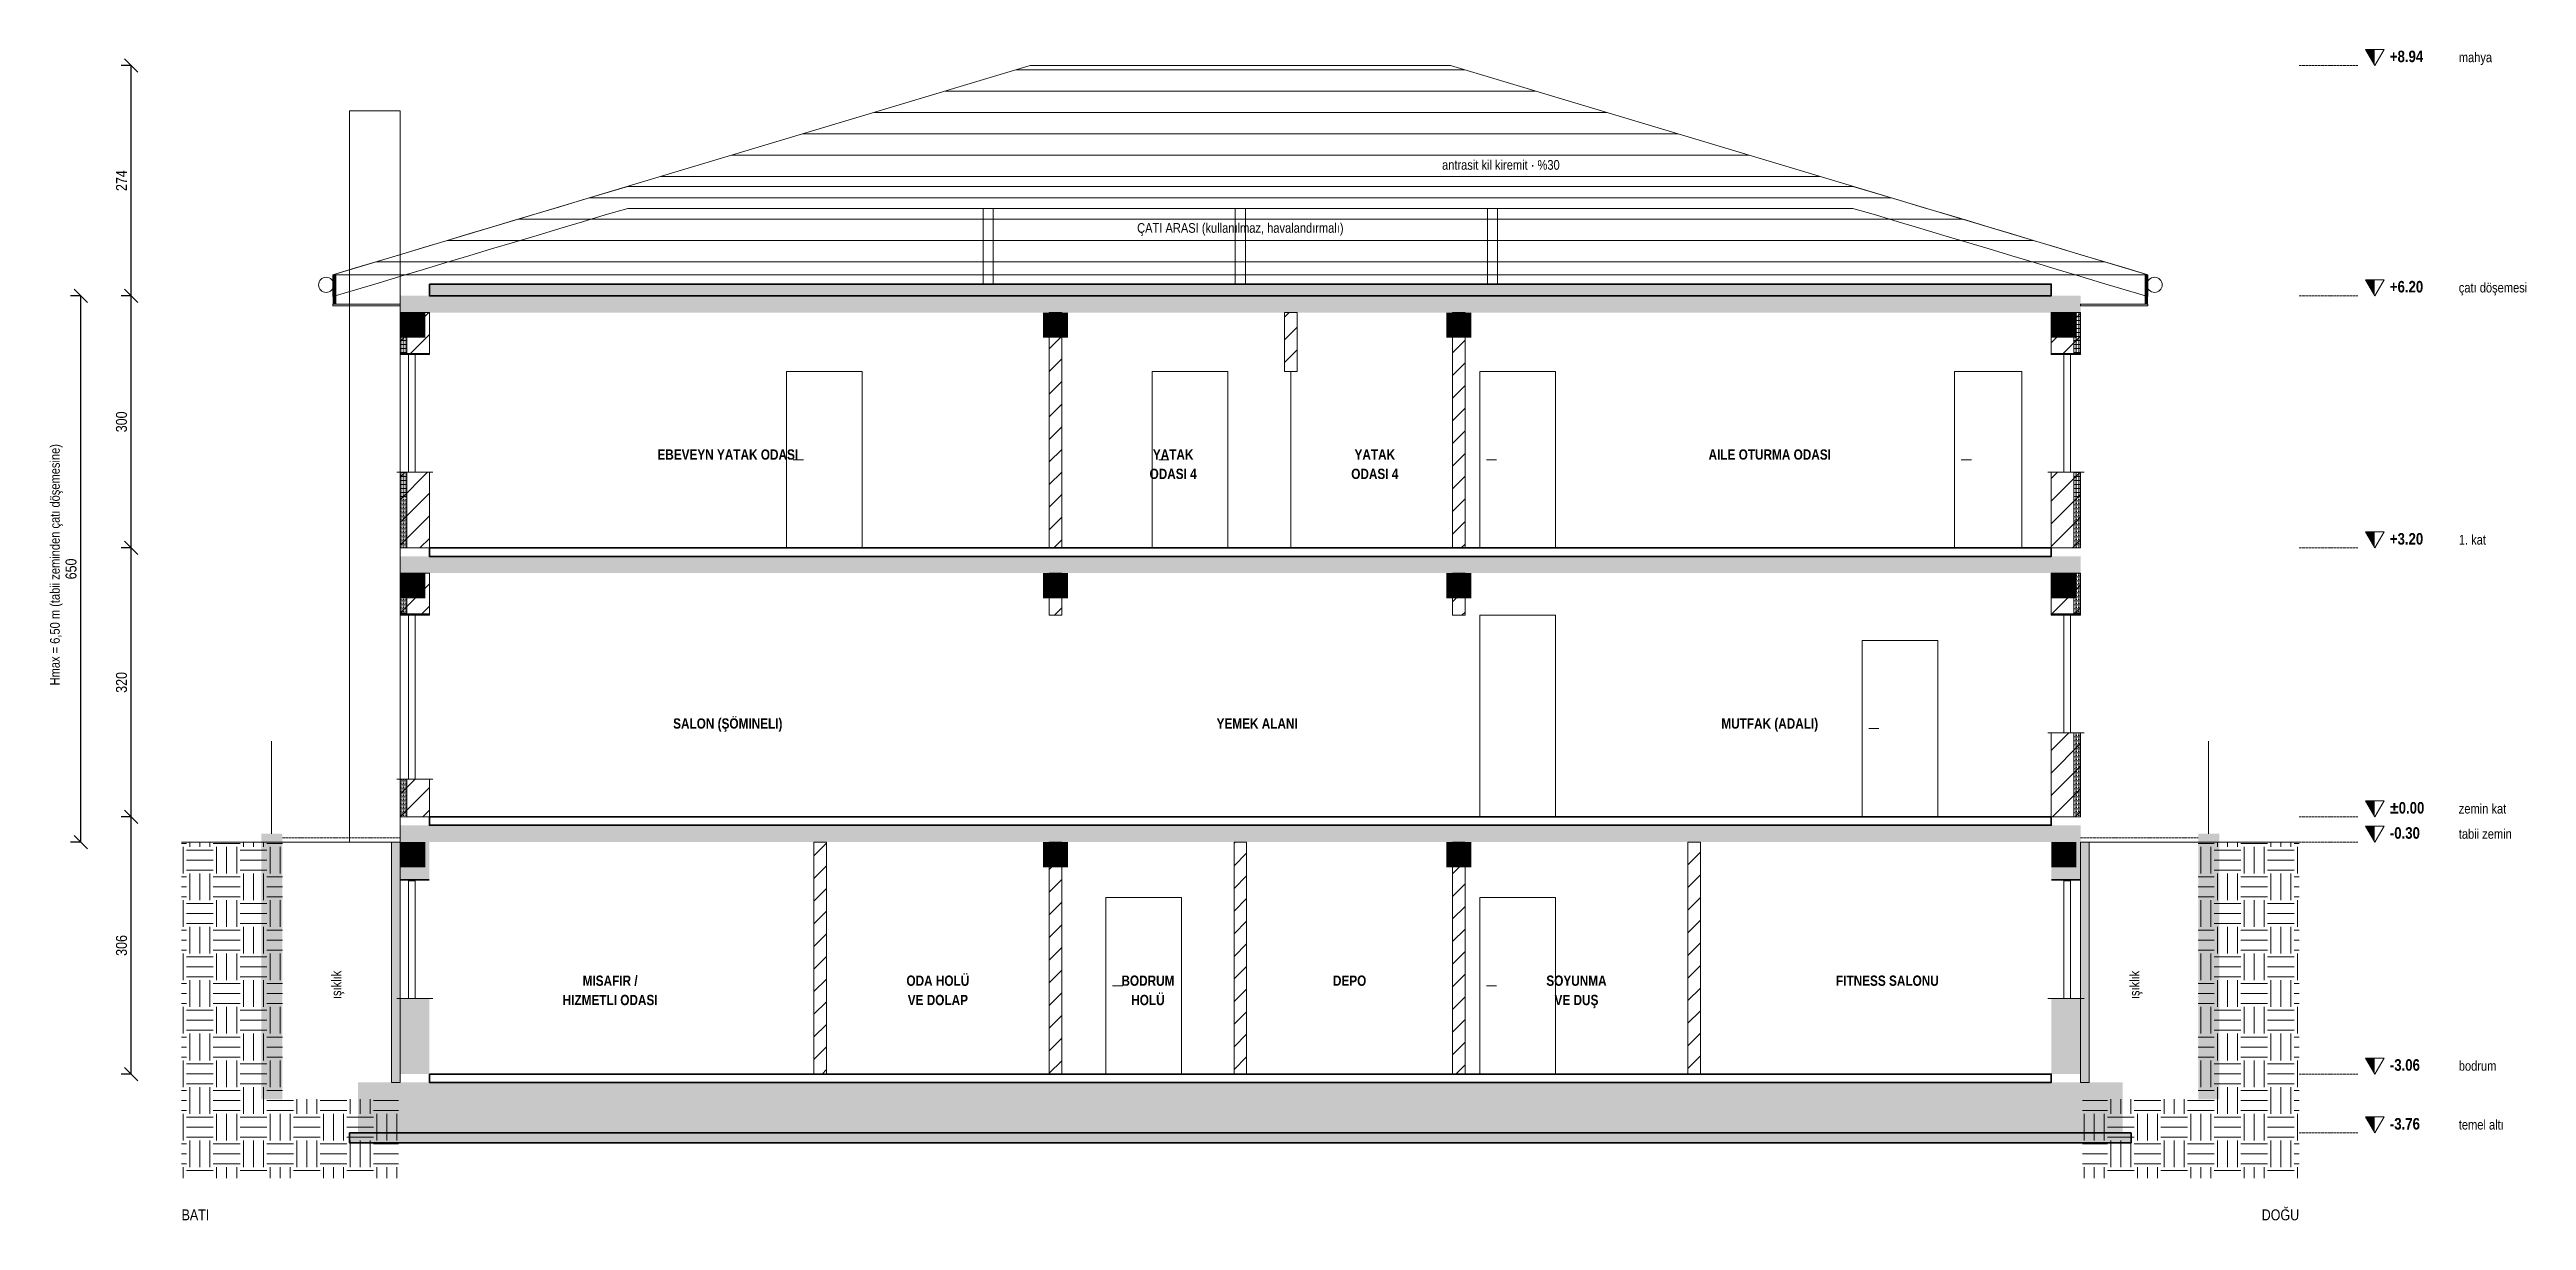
# Model space of a CAD drawing. Header units: centimetres. Extents: x -417 to 2531, y -480 to 913.
import ezdxf
from ezdxf.enums import TextEntityAlignment as Align

# ---------------------------------------------------------------- set-up
doc = ezdxf.new("R2010")
doc.units = ezdxf.units.CM
doc.header["$LTSCALE"] = 0.25
doc.linetypes.add('ACAD_ISO02W100', pattern=[15, 12, -3])
for name, color, linetype, lineweight in [('M-BACA-TUGLA', 116, 'Continuous', 9), ('M-CKAP-KIREMIT', 66, 'Continuous', 9), ('M-CKAP-KIREMIT-2', 66, 'Continuous', 9), ('M-CKAP-KIREMIT-2-T', 8, 'Continuous', 5), ('M-CKAP-KIREMIT-T', 8, 'Continuous', 5), ('M-CTAS-AHSAP', 234, 'Continuous', 20), ('M-CVRE-ZEMIN', 45, 'Continuous', 18), ('M-CVRE-ZEMIN-T', 8, 'Continuous', 5), ('M-DUVA-GAZBETON', 64, 'Continuous', 20), ('M-DUVA-GAZBETON-T', 8, 'Continuous', 5), ('M-GOST-DISOLCU', 40, 'Continuous', 9), ('M-GOST-KESITKOT', 46, 'Continuous', 9), ('M-GOST-MAHALPOZ', 7, 'Continuous', 9), ('M-GOST-YAZI', 2, 'Continuous', 9), ('M-ISIK-GALVANIZ', 150, 'Continuous', 9), ('M-ISIK-GALVANIZ-T', 8, 'Continuous', 5), ('M-ISYA-TASYUNU-T', 8, 'Continuous', 5), ('M-KORK-CAM', 100, 'Continuous', 9), ('M-PNKS-ALUMINYUM', 171, 'Continuous', 9), ('M-PNKS-ALUMINYUM-2', 171, 'Continuous', 9), ('M-TASI-BETONARME', 5, 'Continuous', 35), ('M-TASI-BETONARME-T', 250, 'Continuous', 5)]:
    doc.layers.add(name, color=color, linetype=linetype, lineweight=lineweight)
doc.styles.add('YAZI', font='arialn.ttf')
doc.styles.add('YAZI-KALIN', font='arialnb.ttf')
doc.dimstyles.new('MIMARI-1-100', dxfattribs={"dimscale": 10, "dimtxt": 1.296, "dimasz": 2.5, "dimexe": 1.2, "dimexo": 0, "dimgap": 0.5, "dimtad": 1, "dimdec": 0, "dimtxsty": 'YAZI', "dimtsz": 0.8, "dimcen": 2.5, "dimclrd": 256, "dimclre": 256, "dimclrt": 256, "dimazin": 3, "dimtfac": 1, "dimtmove": 0, "dimatfit": 3})

msp = doc.modelspace()

# ---------------------------------------------------------------- texts
at = {"layer": 'M-GOST-KESITKOT'}
for s, height, style, p in [('+8.94', 13.68, 'YAZI-KALIN', (2368, 898)), ('mahya', 11.52, 'YAZI', (2450, 898)), ('+6.20', 13.68, 'YAZI-KALIN', (2368, 624)), ('çatı döşemesi', 11.52, 'YAZI', (2450, 624)), ('+3.20', 13.68, 'YAZI-KALIN', (2368, 324)), ('1. kat', 11.52, 'YAZI', (2450, 324)), ('%%p0.00', 13.68, 'YAZI-KALIN', (2368, 4)), ('zemin kat', 11.52, 'YAZI', (2450, 4)), ('-0.30', 13.68, 'YAZI-KALIN', (2368, -26)), ('tabii zemin', 11.52, 'YAZI', (2450, -26)), ('-3.06', 13.68, 'YAZI-KALIN', (2368, -302)), ('bodrum', 11.52, 'YAZI', (2450, -302)), ('-3.76', 13.68, 'YAZI-KALIN', (2368, -372)), ('temel altı', 11.52, 'YAZI', (2450, -372))]:
    msp.add_text(s, height=height, dxfattribs=dict(at, style=style)).set_placement(p)
at = {"layer": 'M-GOST-KESITKOT', "style": 'YAZI'}
msp.add_text('Hmax = 6,50 m (tabii zeminden çatı döşemesine)', height=11.52, rotation=90, dxfattribs=at).set_placement((-405, 300), align=Align.CENTER)
at = {"layer": 'M-GOST-MAHALPOZ', "style": 'YAZI-KALIN'}
for s, p in [('EBEVEYN YATAK ODASI', (390, 425)), ('ODASI 4', (920, 402)), ('YATAK', (920, 425)), ('ODASI 4', (1160, 402)), ('YATAK', (1160, 425)), ('AILE OTURMA ODASI', (1630, 425)), ('SALON (ŞÖMINELI)', (390, 105)), ('YEMEK ALANI', (1020, 105)), ('MUTFAK (ADALI)', (1630, 105)), ('MISAFIR /', (250, -201)), ('ODA HOLÜ', (640, -201)), ('BODRUM', (890, -201)), ('DEPO', (1130, -201)), ('SOYUNMA', (1400, -201)), ('FITNESS SALONU', (1770, -201)), ('HIZMETLI ODASI', (250, -224)), ('VE DOLAP', (640, -224)), ('HOLÜ', (890, -224)), ('VE DUŞ', (1400, -224))]:
    msp.add_text(s, height=12.24, dxfattribs=at).set_placement(p, align=Align.CENTER)
at = {"layer": 'M-GOST-YAZI', "style": 'YAZI'}
for s, height, p in [('antrasit kil kiremit · %30', 11.52, (1240, 770)), ('BATI', 12.96, (-260, -480))]:
    msp.add_text(s, height=height, dxfattribs=at).set_placement(p)
msp.add_text('ÇATI ARASI (kullanılmaz, havalandırmalı)', height=11.52, dxfattribs=at).set_placement((1000, 695), align=Align.CENTER)
for p in [(-70, -200), (2070, -200)]:
    msp.add_text('ışıklık', height=11.52, rotation=90, dxfattribs=at).set_placement(p, align=Align.CENTER)
msp.add_text('DOĞU', height=12.96, dxfattribs=at).set_placement((2260, -480), align=Align.RIGHT)

# ---------------------------------------------------------------- dimensions: what is measured, and where the dimension line sits
at = {"layer": 'M-GOST-DISOLCU'}
for base, p1, p2 in [((-320, 620), (-320, 620), (-320, 894)), ((-380, -30), (-380, -30), (-380, 620)), ((-320, 320), (-320, 320), (-320, 620)), ((-320, 0), (-320, 0), (-320, 320)), ((-320, -306), (-320, -306), (-320, 0))]:
    msp.add_linear_dim(base=base, p1=p1, p2=p2, angle=90, dimstyle='MIMARI-1-100', dxfattribs=at).render()

# ---------------------------------------------------------------- hatches: boundary and pattern name
at = {"layer": 'M-CKAP-KIREMIT-2-T'}
h = msp.add_hatch(dxfattribs=at)
h.set_pattern_fill('LINE', scale=8)
h.paths.add_polyline_path([(-80, 645), (750, 894), (1250, 894), (2080, 645)])
at = {"layer": 'M-CKAP-KIREMIT-T'}
h = msp.add_hatch(color=256, dxfattribs=at)
h.dxf.hatch_style = 1
h.paths.add_polyline_path([(-80, 645), (-76, 645), (-76, 610), (-80, 610)])
h = msp.add_hatch(color=256, dxfattribs=at)
h.dxf.hatch_style = 1
h.paths.add_polyline_path([(2076, 645), (2080, 645), (2080, 610), (2076, 610)])
at = {"layer": 'M-CVRE-ZEMIN-T'}
h = msp.add_hatch(dxfattribs=at)
h.set_pattern_fill('EARTH', scale=5)
h.paths.add_polyline_path([(-260, -30), (-140, -30), (-140, -336), (-260, -336)])
h = msp.add_hatch(dxfattribs=at)
h.set_pattern_fill('EARTH', scale=5)
h.paths.add_polyline_path([(2140, -30), (2260, -30), (2260, -336), (2140, -336)])
h = msp.add_hatch(dxfattribs=at)
h.set_pattern_fill('EARTH', scale=5)
h.paths.add_polyline_path([(-260, -336), (-2, -336), (-2, -430), (-260, -430)])
h = msp.add_hatch(dxfattribs=at)
h.set_pattern_fill('EARTH', scale=5)
h.paths.add_polyline_path([(2002, -336), (2260, -336), (2260, -430), (2002, -430)])
at = {"layer": 'M-DUVA-GAZBETON-T'}
h = msp.add_hatch(dxfattribs=at)
h.set_pattern_fill('ANSI31', scale=6)
h.paths.add_polyline_path([(0, 600), (35, 600), (35, 550), (0, 550)])
h = msp.add_hatch(dxfattribs=at)
h.set_pattern_fill('ANSI31', scale=6)
h.paths.add_polyline_path([(772.5, 600), (787.5, 600), (787.5, 320), (772.5, 320)])
h = msp.add_hatch(dxfattribs=at)
h.set_pattern_fill('ANSI31', scale=6)
h.paths.add_polyline_path([(1052.5, 600), (1067.5, 600), (1067.5, 530), (1052.5, 530)])
h = msp.add_hatch(dxfattribs=at)
h.set_pattern_fill('ANSI31', scale=6)
h.paths.add_polyline_path([(1252.5, 600), (1267.5, 600), (1267.5, 320), (1252.5, 320)])
h = msp.add_hatch(dxfattribs=at)
h.set_pattern_fill('ANSI31', scale=6)
h.paths.add_polyline_path([(1965, 600), (2000, 600), (2000, 550), (1965, 550)])
h = msp.add_hatch(dxfattribs=at)
h.set_pattern_fill('ANSI31', scale=6)
h.paths.add_polyline_path([(0, 410), (35, 410), (35, 320), (0, 320)])
h = msp.add_hatch(dxfattribs=at)
h.set_pattern_fill('ANSI31', scale=6)
h.paths.add_polyline_path([(1965, 410), (2000, 410), (2000, 320), (1965, 320)])
h = msp.add_hatch(dxfattribs=at)
h.set_pattern_fill('ANSI31', scale=6)
h.paths.add_polyline_path([(0, 290), (35, 290), (35, 240), (0, 240)])
h = msp.add_hatch(dxfattribs=at)
h.set_pattern_fill('ANSI31', scale=6)
h.paths.add_polyline_path([(772.5, 290), (787.5, 290), (787.5, 240), (772.5, 240)])
h = msp.add_hatch(dxfattribs=at)
h.set_pattern_fill('ANSI31', scale=6)
h.paths.add_polyline_path([(1252.5, 290), (1267.5, 290), (1267.5, 240), (1252.5, 240)])
h = msp.add_hatch(dxfattribs=at)
h.set_pattern_fill('ANSI31', scale=6)
h.paths.add_polyline_path([(1965, 290), (2000, 290), (2000, 240), (1965, 240)])
h = msp.add_hatch(dxfattribs=at)
h.set_pattern_fill('ANSI31', scale=6)
h.paths.add_polyline_path([(1965, 100), (2000, 100), (2000, 0), (1965, 0)])
h = msp.add_hatch(dxfattribs=at)
h.set_pattern_fill('ANSI31', scale=6)
h.paths.add_polyline_path([(0, 45), (35, 45), (35, 0), (0, 0)])
h = msp.add_hatch(color=256, dxfattribs=at)
h.dxf.hatch_style = 1
h.paths.add_polyline_path([(0, -30), (35, -30), (35, -76), (0, -76)])
h = msp.add_hatch(dxfattribs=at)
h.set_pattern_fill('ANSI31', scale=6)
h.paths.add_polyline_path([(492.5, -30), (507.5, -30), (507.5, -306), (492.5, -306)])
h = msp.add_hatch(dxfattribs=at)
h.set_pattern_fill('ANSI31', scale=6)
h.paths.add_polyline_path([(772.5, -30), (787.5, -30), (787.5, -306), (772.5, -306)])
h = msp.add_hatch(dxfattribs=at)
h.set_pattern_fill('ANSI31', scale=6)
h.paths.add_polyline_path([(992.5, -30), (1007.5, -30), (1007.5, -306), (992.5, -306)])
h = msp.add_hatch(dxfattribs=at)
h.set_pattern_fill('ANSI31', scale=6)
h.paths.add_polyline_path([(1252.5, -30), (1267.5, -30), (1267.5, -306), (1252.5, -306)])
h = msp.add_hatch(dxfattribs=at)
h.set_pattern_fill('ANSI31', scale=6)
h.paths.add_polyline_path([(1532.5, -30), (1547.5, -30), (1547.5, -306), (1532.5, -306)])
h = msp.add_hatch(color=256, dxfattribs=at)
h.dxf.hatch_style = 1
h.paths.add_polyline_path([(1965, -30), (2000, -30), (2000, -76), (1965, -76)])
h = msp.add_hatch(color=256, dxfattribs=at)
h.dxf.hatch_style = 1
h.paths.add_polyline_path([(0, -216), (35, -216), (35, -306), (0, -306)])
h = msp.add_hatch(color=256, dxfattribs=at)
h.dxf.hatch_style = 1
h.paths.add_polyline_path([(1965, -216), (2000, -216), (2000, -306), (1965, -306)])
at = {"layer": 'M-GOST-KESITKOT'}
h = msp.add_hatch(color=256, dxfattribs=at)
h.dxf.hatch_style = 1
h.paths.add_polyline_path([(2339, 913), (2350, 913), (2350, 894)])
h = msp.add_hatch(color=256, dxfattribs=at)
h.dxf.hatch_style = 1
h.paths.add_polyline_path([(2339, 639), (2350, 639), (2350, 620)])
h = msp.add_hatch(color=256, dxfattribs=at)
h.dxf.hatch_style = 1
h.paths.add_polyline_path([(2339, 339), (2350, 339), (2350, 320)])
h = msp.add_hatch(color=256, dxfattribs=at)
h.dxf.hatch_style = 1
h.paths.add_polyline_path([(2339, 19), (2350, 19), (2350, 0)])
h = msp.add_hatch(color=256, dxfattribs=at)
h.dxf.hatch_style = 1
h.paths.add_polyline_path([(2339, -11), (2350, -11), (2350, -30)])
h = msp.add_hatch(color=256, dxfattribs=at)
h.dxf.hatch_style = 1
h.paths.add_polyline_path([(2339, -287), (2350, -287), (2350, -306)])
h = msp.add_hatch(color=256, dxfattribs=at)
h.dxf.hatch_style = 1
h.paths.add_polyline_path([(2339, -357), (2350, -357), (2350, -376)])
at = {"layer": 'M-ISIK-GALVANIZ-T'}
h = msp.add_hatch(color=256, dxfattribs=at)
h.dxf.hatch_style = 1
h.paths.add_polyline_path([(-165, -20), (-140, -20), (-140, -336), (-165, -336)])
h = msp.add_hatch(color=256, dxfattribs=at)
h.dxf.hatch_style = 1
h.paths.add_polyline_path([(2140, -20), (2165, -20), (2165, -336), (2140, -336)])
at = {"layer": 'M-ISYA-TASYUNU-T'}
h = msp.add_hatch(dxfattribs=at)
h.set_pattern_fill('INSUL', scale=0.5)
h.paths.add_polyline_path([(35, 634), (1965, 634), (1965, 620), (35, 620)])
h = msp.add_hatch(dxfattribs=at)
h.set_pattern_fill('INSUL', scale=0.5)
h.paths.add_polyline_path([(0, 600), (8, 600), (8, 550), (0, 550)])
h = msp.add_hatch(dxfattribs=at)
h.set_pattern_fill('INSUL', scale=0.5)
h.paths.add_polyline_path([(1992, 600), (2000, 600), (2000, 550), (1992, 550)])
h = msp.add_hatch(dxfattribs=at)
h.set_pattern_fill('INSUL', scale=0.5)
h.paths.add_polyline_path([(0, 410), (8, 410), (8, 320), (0, 320)])
h = msp.add_hatch(dxfattribs=at)
h.set_pattern_fill('INSUL', scale=0.5)
h.paths.add_polyline_path([(1992, 410), (2000, 410), (2000, 320), (1992, 320)])
h = msp.add_hatch(dxfattribs=at)
h.set_pattern_fill('INSUL', scale=0.5)
h.paths.add_polyline_path([(0, 290), (8, 290), (8, 240), (0, 240)])
h = msp.add_hatch(dxfattribs=at)
h.set_pattern_fill('INSUL', scale=0.5)
h.paths.add_polyline_path([(1992, 290), (2000, 290), (2000, 240), (1992, 240)])
h = msp.add_hatch(dxfattribs=at)
h.set_pattern_fill('INSUL', scale=0.5)
h.paths.add_polyline_path([(1992, 100), (2000, 100), (2000, 0), (1992, 0)])
h = msp.add_hatch(dxfattribs=at)
h.set_pattern_fill('INSUL', scale=0.5)
h.paths.add_polyline_path([(0, 45), (8, 45), (8, 0), (0, 0)])
h = msp.add_hatch(dxfattribs=at)
h.set_pattern_fill('INSUL', scale=0.5)
h.paths.add_polyline_path([(-10, -30), (0, -30), (0, -316), (-10, -316)])
h = msp.add_hatch(dxfattribs=at)
h.set_pattern_fill('INSUL', scale=0.5)
h.paths.add_polyline_path([(2000, -30), (2010, -30), (2010, -316), (2000, -316)])
at = {"layer": 'M-PNKS-ALUMINYUM'}
h = msp.add_hatch(color=256, dxfattribs=at)
h.dxf.hatch_style = 1
h.paths.add_polyline_path([(0, 552), (35, 552), (35, 550), (0, 550)])
h = msp.add_hatch(color=256, dxfattribs=at)
h.dxf.hatch_style = 1
h.paths.add_polyline_path([(1965, 552), (2000, 552), (2000, 550), (1965, 550)])
h = msp.add_hatch(color=256, dxfattribs=at)
h.dxf.hatch_style = 1
h.paths.add_polyline_path([(0, 242), (35, 242), (35, 240), (0, 240)])
h = msp.add_hatch(color=256, dxfattribs=at)
h.dxf.hatch_style = 1
h.paths.add_polyline_path([(1965, 242), (2000, 242), (2000, 240), (1965, 240)])
h = msp.add_hatch(color=256, dxfattribs=at)
h.dxf.hatch_style = 1
h.paths.add_polyline_path([(0, -74), (35, -74), (35, -76), (0, -76)])
h = msp.add_hatch(color=256, dxfattribs=at)
h.dxf.hatch_style = 1
h.paths.add_polyline_path([(1965, -74), (2000, -74), (2000, -76), (1965, -76)])
at = {"layer": 'M-TASI-BETONARME-T'}
h = msp.add_hatch(color=256, dxfattribs=at)
h.dxf.hatch_style = 1
h.paths.add_polyline_path([(0, 620), (2000, 620), (2000, 600), (0, 600)])
h = msp.add_hatch(color=256, dxfattribs=at)
h.dxf.hatch_style = 1
h.paths.add_polyline_path([(0, 600), (30, 600), (30, 570), (0, 570)])
h = msp.add_hatch(color=256, dxfattribs=at)
h.dxf.hatch_style = 1
h.paths.add_polyline_path([(765, 600), (795, 600), (795, 570), (765, 570)])
h = msp.add_hatch(color=256, dxfattribs=at)
h.dxf.hatch_style = 1
h.paths.add_polyline_path([(1245, 600), (1275, 600), (1275, 570), (1245, 570)])
h = msp.add_hatch(color=256, dxfattribs=at)
h.dxf.hatch_style = 1
h.paths.add_polyline_path([(1965, 600), (1995, 600), (1995, 570), (1965, 570)])
h = msp.add_hatch(color=256, dxfattribs=at)
h.dxf.hatch_style = 1
h.paths.add_polyline_path([(0, 310), (2000, 310), (2000, 290), (0, 290)])
h = msp.add_hatch(color=256, dxfattribs=at)
h.dxf.hatch_style = 1
h.paths.add_polyline_path([(0, 290), (30, 290), (30, 260), (0, 260)])
h = msp.add_hatch(color=256, dxfattribs=at)
h.dxf.hatch_style = 1
h.paths.add_polyline_path([(765, 290), (795, 290), (795, 260), (765, 260)])
h = msp.add_hatch(color=256, dxfattribs=at)
h.dxf.hatch_style = 1
h.paths.add_polyline_path([(1245, 290), (1275, 290), (1275, 260), (1245, 260)])
h = msp.add_hatch(color=256, dxfattribs=at)
h.dxf.hatch_style = 1
h.paths.add_polyline_path([(1965, 290), (1995, 290), (1995, 260), (1965, 260)])
h = msp.add_hatch(color=256, dxfattribs=at)
h.dxf.hatch_style = 1
h.paths.add_polyline_path([(0, -10), (2000, -10), (2000, -30), (0, -30)])
h = msp.add_hatch(color=256, dxfattribs=at)
h.dxf.hatch_style = 1
h.paths.add_polyline_path([(0, -30), (30, -30), (30, -60), (0, -60)])
h = msp.add_hatch(color=256, dxfattribs=at)
h.dxf.hatch_style = 1
h.paths.add_polyline_path([(765, -30), (795, -30), (795, -60), (765, -60)])
h = msp.add_hatch(color=256, dxfattribs=at)
h.dxf.hatch_style = 1
h.paths.add_polyline_path([(1245, -30), (1275, -30), (1275, -60), (1245, -60)])
h = msp.add_hatch(color=256, dxfattribs=at)
h.dxf.hatch_style = 1
h.paths.add_polyline_path([(1965, -30), (1995, -30), (1995, -60), (1965, -60)])
h = msp.add_hatch(color=256, dxfattribs=at)
h.dxf.hatch_style = 1
h.paths.add_polyline_path([(-50, -316), (2050, -316), (2050, -376), (-50, -376)])
h = msp.add_hatch(dxfattribs=at)
h.set_pattern_fill('AR-CONC', scale=0.3)
h.paths.add_polyline_path([(-60, -376), (2060, -376), (2060, -388), (-60, -388)])

# ---------------------------------------------------------------- linework, layer by layer
at = {"layer": 'M-BACA-TUGLA'}
msp.add_lwpolyline([(-60, 840), (0, 840), (0, -30), (-60, -30)], close=True, dxfattribs=at)
at = {"layer": 'M-CKAP-KIREMIT'}
for points in [[(-80, 610), (0, 610), (0, 608), (-80, 608)], [(2000, 610), (2080, 610), (2080, 608), (2000, 608)]]:
    msp.add_lwpolyline(points, close=True, dxfattribs=at)
for centre in [(-88, 633), (2088, 633)]:
    msp.add_circle(centre, 9, dxfattribs=at)
at = {"layer": 'M-CKAP-KIREMIT-2'}
for points in [[(-80, 645), (750, 894), (1250, 894), (2080, 645)], [(-80, 645), (-53, 653.1), (-26, 661.2), (1, 669.3), (28, 677.4), (55, 685.5), (82, 693.6), (109, 701.7), (136, 709.8), (163, 717.9), (190, 726), (217, 734.1), (244, 742.2), (271, 750), (298, 750), (325, 750), (352, 750), (379, 750), (406, 750), (433, 750), (460, 750), (487, 750), (514, 750), (541, 750), (568, 750), (595, 750), (622, 750), (649, 750), (676, 750), (703, 750), (730, 750), (757, 750), (784, 750), (811, 750), (838, 750), (865, 750), (892, 750), (919, 750), (946, 750), (973, 750), (1000, 750), (1027, 750), (1054, 750), (1081, 750), (1108, 750), (1135, 750), (1162, 750), (1189, 750), (1216, 750), (1243, 750), (1270, 750), (1297, 750), (1324, 750), (1351, 750), (1378, 750), (1405, 750), (1432, 750), (1459, 750), (1486, 750), (1513, 750), (1540, 750), (1567, 750), (1594, 750), (1621, 750), (1648, 750), (1675, 750), (1702, 750), (1729, 750), (1756, 742.2), (1783, 734.1), (1810, 726), (1837, 717.9), (1864, 709.8), (1891, 701.7), (1918, 693.6), (1945, 685.5), (1972, 677.4), (1999, 669.3), (2026, 661.2), (2053, 653.1), (2080, 645), (2080, 619), (2053, 627.1), (2026, 635.2), (1999, 643.3), (1972, 651.4), (1945, 659.5), (1918, 667.6), (1891, 675.7), (1864, 683.8), (1837, 691.9), (1810, 700), (1783, 708.1), (1756, 716.2), (1729, 724), (1702, 724), (1675, 724), (1648, 724), (1621, 724), (1594, 724), (1567, 724), (1540, 724), (1513, 724), (1486, 724), (1459, 724), (1432, 724), (1405, 724), (1378, 724), (1351, 724), (1324, 724), (1297, 724), (1270, 724), (1243, 724), (1216, 724), (1189, 724), (1162, 724), (1135, 724), (1108, 724), (1081, 724), (1054, 724), (1027, 724), (1000, 724), (973, 724), (946, 724), (919, 724), (892, 724), (865, 724), (838, 724), (811, 724), (784, 724), (757, 724), (730, 724), (703, 724), (676, 724), (649, 724), (622, 724), (595, 724), (568, 724), (541, 724), (514, 724), (487, 724), (460, 724), (433, 724), (406, 724), (379, 724), (352, 724), (325, 724), (298, 724), (271, 724), (244, 716.2), (217, 708.1), (190, 700), (163, 691.9), (136, 683.8), (109, 675.7), (82, 667.6), (55, 659.5), (28, 651.4), (1, 643.3), (-26, 635.2), (-53, 627.1), (-80, 619)]]:
    msp.add_lwpolyline(points, close=True, dxfattribs=at)
msp.add_lwpolyline([(-80, 645), (-53, 653.1), (-26, 661.2), (1, 669.3), (28, 677.4), (55, 685.5), (82, 693.6), (109, 701.7), (136, 709.8), (163, 717.9), (190, 726), (217, 734.1), (244, 742.2), (271, 750), (298, 750), (325, 750), (352, 750), (379, 750), (406, 750), (433, 750), (460, 750), (487, 750), (514, 750), (541, 750), (568, 750), (595, 750), (622, 750), (649, 750), (676, 750), (703, 750), (730, 750), (757, 750), (784, 750), (811, 750), (838, 750), (865, 750), (892, 750), (919, 750), (946, 750), (973, 750), (1000, 750), (1027, 750), (1054, 750), (1081, 750), (1108, 750), (1135, 750), (1162, 750), (1189, 750), (1216, 750), (1243, 750), (1270, 750), (1297, 750), (1324, 750), (1351, 750), (1378, 750), (1405, 750), (1432, 750), (1459, 750), (1486, 750), (1513, 750), (1540, 750), (1567, 750), (1594, 750), (1621, 750), (1648, 750), (1675, 750), (1702, 750), (1729, 750), (1756, 742.2), (1783, 734.1), (1810, 726), (1837, 717.9), (1864, 709.8), (1891, 701.7), (1918, 693.6), (1945, 685.5), (1972, 677.4), (1999, 669.3), (2026, 661.2), (2053, 653.1), (2080, 645)], dxfattribs=at)
at = {"layer": 'M-CTAS-AHSAP'}
for points in [[(694, 724), (706, 724), (706, 634), (694, 634)], [(994, 724), (1006, 724), (1006, 634), (994, 634)], [(1294, 724), (1306, 724), (1306, 634), (1294, 634)]]:
    msp.add_lwpolyline(points, close=True, dxfattribs=at)
at = {"layer": 'M-CVRE-ZEMIN'}
for p, q in [((-260, -30), (0, -30)), ((2000, -30), (2260, -30))]:
    msp.add_line(p, q, dxfattribs=at)
at = {"layer": 'M-DUVA-GAZBETON'}
for points in [[(0, 600), (35, 600), (35, 550), (0, 550)], [(0, 600), (8, 600), (8, 550), (0, 550)], [(772.5, 600), (787.5, 600), (787.5, 320), (772.5, 320)], [(1052.5, 600), (1067.5, 600), (1067.5, 530), (1052.5, 530)], [(1252.5, 600), (1267.5, 600), (1267.5, 320), (1252.5, 320)], [(1965, 600), (2000, 600), (2000, 550), (1965, 550)], [(1992, 600), (2000, 600), (2000, 550), (1992, 550)], [(0, 410), (35, 410), (35, 320), (0, 320)], [(0, 410), (8, 410), (8, 320), (0, 320)], [(1965, 410), (2000, 410), (2000, 320), (1965, 320)], [(1992, 410), (2000, 410), (2000, 320), (1992, 320)], [(0, 290), (35, 290), (35, 240), (0, 240)], [(0, 290), (8, 290), (8, 240), (0, 240)], [(772.5, 290), (787.5, 290), (787.5, 240), (772.5, 240)], [(1252.5, 290), (1267.5, 290), (1267.5, 240), (1252.5, 240)], [(1965, 290), (2000, 290), (2000, 240), (1965, 240)], [(1992, 290), (2000, 290), (2000, 240), (1992, 240)], [(1965, 100), (2000, 100), (2000, 0), (1965, 0)], [(1992, 100), (2000, 100), (2000, 0), (1992, 0)], [(0, 45), (35, 45), (35, 0), (0, 0)], [(0, 45), (8, 45), (8, 0), (0, 0)], [(-10, -30), (0, -30), (0, -316), (-10, -316)], [(492.5, -30), (507.5, -30), (507.5, -306), (492.5, -306)], [(772.5, -30), (787.5, -30), (787.5, -306), (772.5, -306)], [(992.5, -30), (1007.5, -30), (1007.5, -306), (992.5, -306)], [(1252.5, -30), (1267.5, -30), (1267.5, -306), (1252.5, -306)], [(1532.5, -30), (1547.5, -30), (1547.5, -306), (1532.5, -306)], [(2000, -30), (2010, -30), (2010, -316), (2000, -316)]]:
    msp.add_lwpolyline(points, close=True, dxfattribs=at)
at = {"layer": 'M-GOST-KESITKOT', "linetype": 'ACAD_ISO02W100'}
for p, q in [((2260, 894), (2330, 894)), ((2260, 620), (2330, 620)), ((2260, 320), (2330, 320)), ((2260, 0), (2330, 0)), ((2260, -30), (2330, -30)), ((2260, -306), (2330, -306)), ((2260, -376), (2330, -376))]:
    msp.add_line(p, q, dxfattribs=at)
at = {"layer": 'M-GOST-KESITKOT'}
for points in [[(2339, 913), (2361, 913), (2350, 894)], [(2339, 639), (2361, 639), (2350, 620)], [(2339, 339), (2361, 339), (2350, 320)], [(2339, 19), (2361, 19), (2350, 0)], [(2339, -11), (2361, -11), (2350, -30)], [(2339, -287), (2361, -287), (2350, -306)], [(2339, -357), (2361, -357), (2350, -376)]]:
    msp.add_lwpolyline(points, close=True, dxfattribs=at)
at = {"layer": 'M-ISIK-GALVANIZ', "linetype": 'ACAD_ISO02W100'}
for p, q in [((-140, -25), (0, -25)), ((2000, -25), (2140, -25))]:
    msp.add_line(p, q, dxfattribs=at)
at = {"layer": 'M-KORK-CAM'}
for p, q in [((-153, -20), (-153, 90)), ((2152, -20), (2152, 90))]:
    msp.add_line(p, q, dxfattribs=at)
at = {"layer": 'M-PNKS-ALUMINYUM'}
for p, q in [((1060, 320), (1060, 530)), ((-4, 410), (39, 410)), ((1961, 410), (2004, 410)), ((1961, 100), (2004, 100)), ((-4, 45), (39, 45)), ((-4, -216), (39, -216)), ((1961, -216), (2004, -216))]:
    msp.add_line(p, q, dxfattribs=at)
for points in [[(10, 550), (18, 550), (18, 410), (10, 410)], [(1980, 550), (1988, 550), (1988, 410), (1980, 410)], [(10, 240), (18, 240), (18, 45), (10, 45)], [(1980, 240), (1988, 240), (1988, 100), (1980, 100)], [(10, -76), (18, -76), (18, -216), (10, -216)], [(1980, -76), (1988, -76), (1988, -216), (1980, -216)]]:
    msp.add_lwpolyline(points, close=True, dxfattribs=at)
at = {"layer": 'M-PNKS-ALUMINYUM-2'}
for p, q in [((468, 425), (480, 425)), ((903, 425), (915, 425)), ((1293, 425), (1305, 425)), ((1858, 425), (1870, 425)), ((1748, 105), (1760, 105)), ((848, -201), (860, -201)), ((1293, -201), (1305, -201))]:
    msp.add_line(p, q, dxfattribs=at)
for points in [[(460, 530), (550, 530), (550, 320), (460, 320)], [(895, 530), (985, 530), (985, 320), (895, 320)], [(1285, 530), (1375, 530), (1375, 320), (1285, 320)], [(1850, 530), (1930, 530), (1930, 320), (1850, 320)], [(1285, 240), (1375, 240), (1375, 0), (1285, 0)], [(1740, 210), (1830, 210), (1830, 0), (1740, 0)], [(840, -96), (930, -96), (930, -306), (840, -306)], [(1285, -96), (1375, -96), (1375, -306), (1285, -306)]]:
    msp.add_lwpolyline(points, close=True, dxfattribs=at)
at = {"layer": 'M-TASI-BETONARME'}
for points in [[(35, 634), (1965, 634), (1965, 620), (35, 620)], [(35, 320), (1965, 320), (1965, 310), (35, 310)], [(35, 0), (1965, 0), (1965, -10), (35, -10)], [(35, -306), (1965, -306), (1965, -316), (35, -316)], [(-60, -376), (2060, -376), (2060, -388), (-60, -388)]]:
    msp.add_lwpolyline(points, close=True, dxfattribs=at)

msp.set_redraw_order([(e.dxf.handle, doc.entitydb.next_handle()) for e in msp.query("TEXT MTEXT ATTDEF DIMENSION ARC_DIMENSION")])  # texts and dimensions are drawn at this point

doc.saveas('drawing.dxf')
